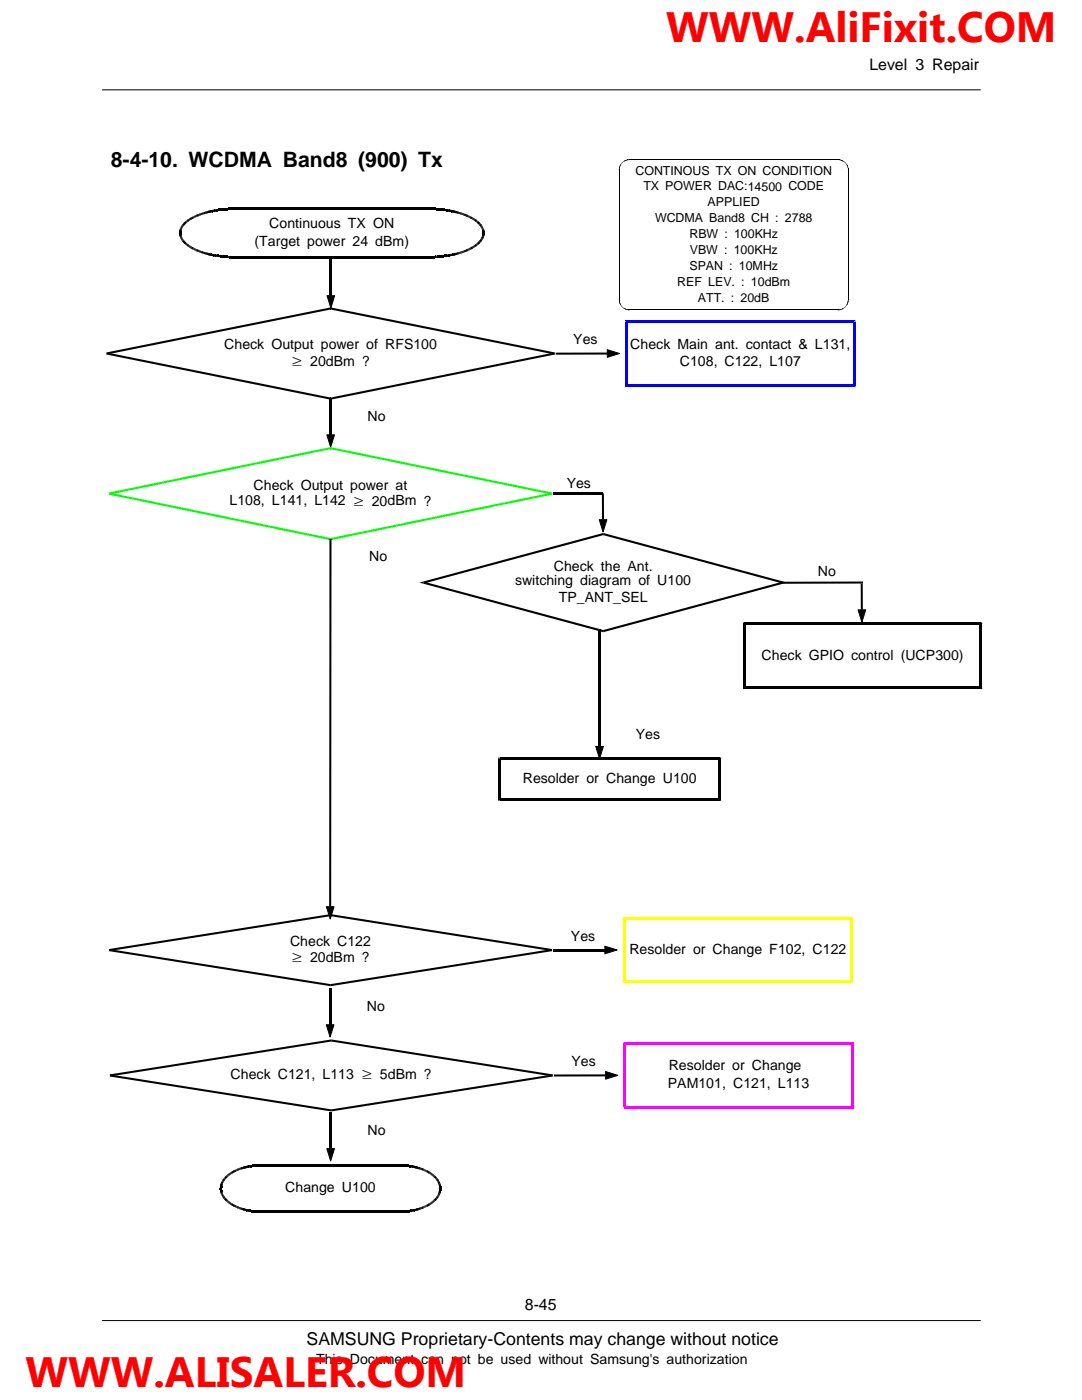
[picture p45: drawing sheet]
<svg xmlns="http://www.w3.org/2000/svg" width="216mm" height="279mm" viewBox="0 0 216 279" stroke-linecap="round" stroke-linejoin="round" font-family="sans-serif">
<defs><g id="words">
<g font-size="8.5" fill="#f00">
<text x="133" y="8.4">WWW.AliFixit.COM</text>
<text x="5.1" y="276.8">WWW.ALISALER.COM</text>
</g>
<text font-size="4.2" x="22.1" y="33.4">8-4-10. WCDMA Band8 (900) Tx</text>
<text font-size="3.5" x="61.2" y="268.4">SAMSUNG Proprietary-Contents may change without notice</text>
<g font-size="3.2">
<text x="173.5" y="14">Level 3 Repair</text>
<text x="104.7" y="261.5">8-45</text>
</g>
<g font-size="2.8">
<text x="53.7" y="45.5">Continuous TX ON</text>
<text x="50.8" y="49.1">(Target power 24 dBm)</text>
<text x="44.7" y="69.6">Check Output power of RFS100</text>
<text x="114.4" y="68.7">Yes</text>
<text x="125.8" y="69.6">Check Main ant. contact &amp; L131,</text>
<text x="58.1" y="73.3">≥ 20dBm ?</text>
<text x="135.7" y="73.1">C108, C122, L107</text>
<text x="73.3" y="84.1">No</text>
<text x="45.8" y="100.9">L108, L141, L142 ≥ 20dBm ?</text>
<text x="50.6" y="97.7">Check Output power at</text>
<text x="113.1" y="97.3">Yes</text>
<text x="73.7" y="111.9">No</text>
<text x="110.5" y="113.9">Check the Ant.</text>
<text x="102.8" y="116.7">switching diagram of U100</text>
<text x="163.2" y="115">No</text>
<text x="111.5" y="120.2">TP_ANT_SEL</text>
<text x="152" y="131.6">Check GPIO control (UCP300)</text>
<text x="126.9" y="147.6">Yes</text>
<text x="104.3" y="156.3">Resolder or Change U100</text>
<text x="57.9" y="188.8">Check C122</text>
<text x="113.9" y="187.7">Yes</text>
<text x="125.6" y="190.4">Resolder or Change F102, C122</text>
<text x="58.1" y="192.2">≥ 20dBm ?</text>
<text x="73.2" y="201.8">No</text>
<text x="46" y="215.4">Check C121, L113 ≥ 5dBm ?</text>
<text x="114" y="212.7">Yes</text>
<text x="133.4" y="213.6">Resolder or Change</text>
<text x="133.3" y="217.1">PAM101, C121, L113</text>
<text x="73.3" y="226.5">No</text>
<text x="56.9" y="238">Change U100</text>
<text x="63.1" y="272.1">This Document can not be used without Samsung's authorization</text>
</g>
<g font-size="2.5">
<text x="126.8" y="34.8">CONTINOUS TX ON CONDITION</text>
<text x="128.4" y="38">TX POWER DAC:14500 CODE</text>
<text x="141.2" y="41.2">APPLIED</text>
<text x="130.7" y="44.4">WCDMA Band8 CH : 2788</text>
<text x="137.6" y="47.5">RBW : 100KHz</text>
<text x="137.6" y="53.9">SPAN : 10MHz</text>
<text x="137.6" y="50.7">VBW : 100KHz</text>
<text x="135.1" y="57.1">REF LEV. : 10dBm</text>
<text x="139.3" y="60.2">ATT. : 20dB</text>
</g>
</g></defs>
<path d="M20.4 263.5h175.2" fill="none" stroke="#000" stroke-width=".2"/>
<path d="M20.8 265.5h174.8v9h-174.8z" fill="#fff"/>
<path d="M20.4 17.9h175.2M123.6 33.8v26.1M125.5 31.9h41.8M169.3 33.8v26.1M125.5 61.9h41.9" fill="none" stroke="#000" stroke-width=".2"/>
<path d="M123.5 33.8h.1zM125.2 31.9l.1 .1zM125.5 31.8v.1zM167.3 31.8v.1zM167.3 31.8l.1 .1zM167.5 31.9l.1 .1zM169.2 33.7l.1 .1zM123.5 59.9h.1zM169.2 59.9h.1zM123.5 60.1l.2 .1zM125.5 61.8v.1zM167.3 61.8v.1z" fill="#000"/>
<g fill="#000">
<path d="M123.5 33.8h.1zM123.5 33.7l.1 .1zM123.5 33.7h.1zM123.5 33.5l.1 .2zM123.5 33.5l.2 .1zM123.6 33.4l.1 .2zM123.6 33.4l.1 .1zM123.6 33.3l.1 .2zM123.6 33.3l.1 .1zM123.6 33.2l.1 .2zM123.6 33.2l.1 .1zM123.7 33.1v.2z"/>
<path d="M123.7 33.1l.1 .1zM123.7 33l.1 .2zM123.7 33l.1 .1zM123.7 32.9l.1 .2zM123.7 32.9l.1 .1zM123.8 32.9v.1zM123.8 32.9h.1zM123.9 32.7v.2zM123.9 32.7l.1 .1zM123.9 32.6l.1 .2zM123.9 32.6l.1 .1zM124 32.6h.1z"/>
<path d="M124.1 32.4v.2zM124.1 32.4l.1 .1zM124.1 32.4h.2zM124.2 32.3l.1 .1zM124.2 32.4l.2-.1zM124.3 32.3h.1zM124.3 32.3h.2zM124.4 32.2l.1 .1zM124.4 32.2h.2zM124.5 32.1l.1 .1zM124.5 32.1l.2 .1zM124.6 32.1l.1 .1z"/>
<path d="M124.6 32.1h.2zM124.7 32l.1 .1zM124.7 32l.2 .1zM124.8 32l.1 .1zM124.8 32h.1zM124.9 31.9v.1zM124.9 31.9l.2 .1zM125 31.9l.1 .1zM125.1 31.9v.1zM125.1 31.9l.1 .1zM125.2 31.9v.1zM125.3 31.9v.1z"/>
<path d="M125.3 31.9h.1zM125.4 31.8v.1zM125.4 31.8l.1 .1zM125.5 31.8v.1zM167.4 31.8l-.1 .1zM167.4 31.8v.1zM167.4 31.8l.1 .2zM167.5 31.9v.1zM167.6 31.9v.1zM167.6 31.9l.1 .1zM167.7 31.9v.1zM167.7 31.9l.1 .1z"/>
<path d="M167.8 31.9v.1zM167.8 31.9l.1 .1zM167.9 31.9v.1zM167.9 31.9l.1 .2zM168 32v.1zM168 32l.1 .1zM168.1 32v.1zM168.1 32v.2zM168.2 32.1l-.1 .1zM168.2 32.1v.1zM168.3 32.1l-.1 .1zM168.3 32.1v.2z"/>
<path d="M168.4 32.2l-.1 .1zM168.4 32.2v.1zM168.5 32.3h-.1zM168.5 32.3v.1zM168.6 32.3l-.1 .1zM168.6 32.3v.2zM168.7 32.4l-.1 .1zM168.6 32.5l.2 .1zM168.8 32.6v.1zM168.8 32.7h.2zM168.9 32.8l.1-.1zM168.9 32.8l.1 .1z"/>
<path d="M168.9 32.9h.1zM168.9 32.9h.2zM169 33l.1-.1zM169 33h.1zM169 33.1l.1-.1zM169 33.1h.2zM169.1 33.2l.1-.1zM169.1 33.2h.1zM169.1 33.3l.1-.1zM169.1 33.3h.1zM169.1 33.4l.1-.1zM169.1 33.4h.1z"/>
<path d="M169.1 33.5l.1-.1zM169.1 33.5h.2zM169.2 33.6l.1-.1zM169.2 33.6l.1 .1zM169.2 33.7h.1zM169.2 33.8h.1zM123.5 59.9h.1zM169.2 59.9h.1zM169.2 59.9l.1 .1zM123.5 60h.1zM123.5 59.9l.1 .1zM123.5 60.2h.2z"/>
<path d="M123.5 60.1h.2zM123.5 60l.2 .1zM123.6 60.3h.1zM123.5 60.2l.2 .1zM123.6 60.4l.1-.1zM123.6 60.5h.1zM123.6 60.4l.1 .1zM123.7 60.6l.1-.1zM123.6 60.5h.2zM123.7 60.7l.1-.1zM123.7 60.6h.1zM123.7 60.8l.1-.1z"/>
<path d="M123.7 60.7h.1zM123.8 60.9l.1-.1zM123.7 60.8h.2zM123.9 61l.1-.1zM123.8 60.9h.2zM123.9 61h.1zM123.9 61.1l.1-.1zM124 61.2l.1-.1zM124 61.1h.1zM124 61.2h.2zM124.1 61.3l.1-.1zM124.3 61.3l-.1 .1z"/>
<path d="M124.2 61.2v.2zM124.2 61.4h.2zM124.5 61.4l-.1 .2zM124.4 61.4v.2zM124.6 61.5l-.1 .1zM124.5 61.4v.2zM124.7 61.6l-.1 .1zM124.6 61.5v.2zM124.8 61.6l-.1 .1zM124.7 61.6v.1zM124.9 61.6l-.1 .1zM124.8 61.6v.1z"/>
<path d="M124.9 61.6v.2zM124.9 61.7v.1zM125.1 61.7l-.1 .1zM124.9 61.7l.1 .1zM125.1 61.7v.1zM125.2 61.7v.1zM125.1 61.7l.1 .1zM125.3 61.8v.1zM125.2 61.7l.1 .2zM125.4 61.8v.1zM125.3 61.8l.1 .1zM125.5 61.8v.1z"/>
<path d="M125.4 61.8l.1 .1zM167.3 61.8l.1 .1zM167.4 61.8v.1zM167.5 61.8v.1zM167.4 61.8l.1 .1zM167.6 61.7v.1zM167.5 61.8h.1zM167.7 61.7v.1zM167.6 61.7l.1 .1zM167.8 61.7v.1zM167.7 61.7l.1 .1zM167.8 61.7l.1 .1z"/>
<path d="M167.9 61.7v.1zM168 61.6v.1zM167.9 61.7h.1zM168.1 61.6v.1zM168 61.6l.1 .1zM168.1 61.6l.1 .1zM168.2 61.5l.1 .1zM168.1 61.6h.2zM168.3 61.4l.1 .2zM168.2 61.5l.2 .1zM168.4 61.4l.1 .1zM168.3 61.5h.2z"/>
<path d="M168.5 61.3l.1 .1zM168.5 61.3v.1zM168.5 61.3h.2zM168.6 61.2l.1 .1zM168.7 61.1l.1 .1zM168.7 61.1v.2zM168.8 61v.2zM168.8 61l.1 .1zM168.9 60.9l.1 .1zM168.9 60.9v.2zM168.9 60.8l.1 .1zM168.9 60.8l.1 .2z"/>
<path d="M169 60.7l.1 .1zM169 60.7v.2zM169 60.6l.1 .1zM169 60.6l.1 .2zM169.1 60.5l.1 .1zM169.1 60.5v.2zM169.1 60.5h.1zM169.1 60.3l.1 .1zM169.1 60.3l.1 .2zM169.1 60.3h.1zM169.2 60.2h.1zM169.2 60.2v.1z"/>
<path d="M169.2 60.1h.1zM169.2 60.1l.1 .1zM169.2 60h.1zM169.2 60l.1 .1z"/>
</g>
<g fill="#00f">
<path d="M170.4 63.9h.3v.3h-.6v.3h.3z" fill-rule="evenodd"/>
<path d="M170.1 76.6v.3h.6v.3h-.3v-.6z" fill-rule="evenodd"/>
<path d="M124.7 76.9h.6v-.3h-.3v.6h-.3z" fill-rule="evenodd"/>
<path d="M124.7 63.9h.3v.6h.3v-.3h-.6z" fill-rule="evenodd"/>
</g>
<g fill="#00f">
<path d="M170.1 64.2h.6v12.7h-.6z"/>
<path d="M125 76.6h45.4v.6h-45.4z"/>
<path d="M124.7 64.2h.6v12.7h-.6z"/>
<path d="M125 63.9h45.4v.6h-45.4z"/>
</g>
<path d="M110.9 70.6h10.3" fill="none" stroke="#000" stroke-width=".42"/>
<g fill="#000">
<path d="M35.8 46.3l.4 .1zM35.8 46.7h.4zM35.8 46.1l.4 .1zM35.8 46.2l.4 .1zM35.8 46.8l.4-.1zM35.8 46.9l.4-.1zM35.8 46.2l.4 .2zM35.8 46.9h.4zM35.8 46l.4 .1zM35.8 47l.4-.1zM35.8 46l.4 .2zM35.8 47h.4z"/>
<path d="M35.9 45.8l.3 .1zM35.8 45.9l.4 .1zM35.8 47.1l.4-.1zM35.8 45.9l.4 .1v.1l-.4-.1zM35.8 47.1l.4-.1v.1l-.4 .1zM35.9 47.2l.4-.1zM35.8 47.2l.4-.1zM35.8 45.8l.4 .2zM35.9 47.3l.4-.1zM35.9 45.7l.3 .3zM35.9 45.6l.4 .1zM35.9 45.7l.4 .1z"/>
<path d="M35.9 47.3h.4zM35.9 47.4l.4-.1zM36 45.5l.3 .3zM36 45.4l.4 .2zM36 45.5l.3 .2zM35.9 47.4h.5zM36 47.6l.4-.1zM36 45.3l.4 .2zM36 47.5l.4-.1zM36 45.5l.4 .1-.1 .1-.4-.1zM36 47.7l.4-.2-.3 .3zM36 45.3l.3 .3z"/>
<path d="M36.1 47.7l.3-.1zM36.1 45.2l.3 .2v.1l-.4-.2zM36.1 45.2l.3 .2zM36.1 47.7l.4-.1zM36.2 45.1l.3 .2zM36.2 47.9l.3-.3v.1l-.3 .2zM36.1 47.8l.4-.2zM36.2 47.9l.4-.2zM36.2 45l.3 .3v.1l-.3-.3zM36.2 45l.4 .3zM36.2 47.9l.4-.1zM36.3 45l.3 .2z"/>
<path d="M36.3 48l.3-.2v.1l-.3 .2zM36.2 48l.4-.2zM36.3 44.9l.3 .2zM36.6 47.9h.1l-.3 .3-.1-.1zM36.3 48.1l.3-.2zM36.3 44.9l.3 .2v.1l-.3-.2zM36.4 48.2l.3-.2zM36.3 44.9l.1-.1 .3 .2-.1 .1zM36.4 44.8l.3 .2zM36.4 48.2l.3-.2h.1l-.3 .3zM36.5 44.7l.3 .2zM36.5 48.3l.3-.3z"/>
<path d="M36.5 44.7l.3 .2-.1 .1-.3-.2zM36.5 48.3l.3-.3 .1 .1-.4 .3zM36.5 44.6l.4 .3zM36.8 48.1l.1 .1-.3 .3v-.1zM36.5 48.4l.4-.3zM36.5 44.6l.4 .3h-.1l-.3-.2zM36.6 44.5l.3 .3zM36.9 48.2l-.3 .3zM36.6 44.6v-.1l.3 .3-.1 .1zM36.9 48.2l.1 .1-.3 .3-.1-.1zM36.7 44.4l.3 .3zM37 48.3l-.3 .3z"/>
<path d="M36.6 44.5l.1-.1 .3 .3-.1 .1zM37 48.3l.1 .1-.3 .2h-.1zM36.8 44.3l.3 .3zM37.1 48.4l-.3 .2zM36.7 44.4l.1-.1 .3 .3-.1 .1zM37.1 48.4l.1 .1-.3 .2-.1-.1zM36.9 44.3l.3 .2zM37.2 48.5l-.3 .2zM36.8 44.3h.1l.3 .2-.1 .1zM37.2 48.5h.1l-.3 .3-.1-.1zM37 44.2l.3 .3zM37.3 48.5l-.3 .3z"/>
<path d="M36.9 44.3l.1-.1 .3 .2-.1 .1zM37.3 48.5l.1 .1-.3 .3-.1-.1zM37.1 44.1l.3 .3zM37.3 48.6l.1 .1-.2 .3-.1-.1zM37.3 48.6l-.2 .3zM37 44.2l.1-.1 .3 .3-.1 .1zM37.4 48.7l-.2 .3zM37.1 44.1l.1-.1 .2 .3-.1 .1zM37.2 44l.2 .3zM37.4 48.7h.1l-.2 .4-.1-.1zM37.3 43.9l.2 .3zM37.5 48.7l.1 .1-.2 .3h-.1z"/>
<path d="M37.5 48.7l-.2 .4zM37.2 44l.1-.1 .2 .3-.1 .1zM37.4 43.9l.2 .3zM37.6 48.8l-.2 .3zM37.3 43.9h.1l.2 .3h-.1zM37.6 48.8l.1 .1-.2 .3-.1-.1zM37.5 43.8l.2 .3zM37.7 48.9l-.2 .3zM37.4 43.9l.1-.1 .2 .3-.1 .1zM37.7 48.9h.1l-.2 .4-.1-.1zM37.6 43.7l.2 .4zM37.8 48.9l-.2 .4z"/>
<path d="M37.5 43.8l.1-.1 .2 .4h-.1zM37.8 48.9l.1 .1-.2 .3h-.1zM37.7 43.7l.2 .3zM37.9 49l-.2 .3zM37.6 43.7h.1l.2 .3h-.1zM37.9 49h.1l-.2 .4-.1-.1zM37.7 43.6h.1l.2 .4h-.2zM37.8 43.6l.2 .3zM38 49l-.2 .4zM38 49.1h.1l-.3 .3zM37.8 43.6l.3 .3zM38.1 49.1l-.2 .4z"/>
<path d="M37.8 43.6l.3 .3h-.1zM38.1 49.1l.1 .1-.2 .3h-.1zM38.1 49.2h.1l-.1 .4-.1-.1zM38 43.5l.2 .3zM38.1 49.2l-.1 .3zM37.9 43.5h.1l.2 .3-.1 .1zM38.2 49.2l-.1 .4zM38.1 43.4l.2 .4zM38 43.5l.1-.1 .2 .4h-.1zM38.3 49.2l.1 .1-.3 .3zM38.1 43.4l.3 .3zM38.2 43.4l.2 .3z"/>
<path d="M38.4 49.3l-.2 .3zM38.4 49.3h.1l-.2 .4-.1-.1zM38.3 43.3l.2 .4zM38.5 49.3l-.2 .4zM38.2 43.4l.1-.1 .2 .4h-.1zM38.5 49.3l.1 .1-.2 .4-.1-.1zM38.4 43.2l.2 .4zM38.5 49.4h.2l-.2 .4h-.1zM38.5 49.4l-.1 .4zM38.3 43.3l.1-.1 .2 .4-.1 .1zM38.7 49.4l-.2 .4zM38.4 43.2h.1l.2 .4h-.2z"/>
<path d="M38.5 43.2l.2 .4zM38.7 49.4l.1 .1-.2 .4-.1-.1zM38.6 43.1l.2 .4zM38.8 49.5l.1 .1-.2 .3h-.1zM38.8 49.5l-.2 .4zM38.5 43.2l.1-.1 .2 .4-.1 .1zM38.9 49.6l-.2 .3zM38.6 43.1h.1l.2 .4h-.1zM38.7 43.1l.2 .4zM38.9 49.6h.1l-.2 .4-.1-.1zM38.8 43l.2 .4zM39 49.6l.1 .1-.1 .3h-.2z"/>
<path d="M39 49.6l-.2 .4zM38.7 43.1l.1-.1 .2 .4-.1 .1zM39 43l.1 .3zM39.1 49.7h.1l-.1 .4-.1-.1zM39.1 49.7l-.1 .3zM38.8 43h.2l.1 .3-.1 .1zM39.2 49.7l-.1 .4zM39 43l.1-.1 .1 .4h-.1zM39.1 42.9l.1 .4zM39.2 49.7v.4zM39.2 42.9l.1 .4zM39.3 49.7v.5z"/>
<path d="M39.3 49.7l-.1 .4zM39.1 42.9l.2 .3zM39.4 49.8l-.1 .4zM39.2 42.9l.2 .3zM39.3 42.8l.2 .4zM39.5 49.8l-.2 .4zM39.2 42.9l.3 .3zM39.5 49.8l-.1 .4zM39.4 42.8l.1 .4zM39.5 49.8v.5zM39.5 49.8v.4zM39.3 42.8l.3 .3z"/>
<path d="M39.6 49.9l-.1 .4zM39.5 42.8l.1 .3zM39.6 49.9h.2l-.2 .4-.1-.1zM39.8 49.9l-.2 .4zM39.5 42.8l.1-.1 .2 .4h-.2zM39.6 42.7l.2 .4zM39.8 49.9l-.1 .4zM39.7 42.7l.1 .4zM39.8 50v.4zM39.8 50l-.1 .4zM39.6 42.7l.3 .3zM39.9 50l-.1 .4z"/>
<path d="M39.7 42.7l.2 .3zM39.8 42.7l.1 .3zM39.9 50v.4zM39.9 42.6l.1 .4zM40 50h.1l-.1 .4h-.1zM40 50l-.1 .4zM39.8 42.7l.2 .3zM40.1 50l-.1 .4zM39.9 42.6h.1l.1 .4h-.1zM40 42.6l.1 .4zM40.1 50.1l-.1 .4zM40 42.5l.2 .4z"/>
<path d="M40.2 50.1h.1l-.1 .4h-.2zM40.2 50.1l-.2 .4zM40 42.6l.2 .3zM40.1 42.5h.1l.1 .4h-.1zM40.3 50.1v.4zM40.3 50.1l-.1 .4zM40.2 42.5l.1 .4zM40.2 42.5l.2 .4zM40.4 50.1l-.1 .4zM40.4 50.1v.5zM40.2 42.5l.2 .3zM40.4 50.2v.4z"/>
<path d="M40.3 42.5l.1 .3zM40.5 50.2h.1l-.2 .4-.1-.1zM40.4 42.4l.2 .4zM40.6 50.2v.4zM40.6 50.2l-.1 .4zM40.3 42.5l.1-.1 .2 .4h-.1zM40.5 42.4l.1 .4zM40.7 50.2l.1 .1-.2 .4-.1-.1zM40.6 42.4l.1 .3zM40.7 50.3h.2l-.1 .4h-.1zM40.7 50.3v.4zM40.5 42.4h.1l.2 .3-.1 .1z"/>
<path d="M40.8 42.3l.1 .4zM40.9 50.3l-.1 .4zM40.7 42.3h.1l.1 .4h-.2zM40.9 50.3v.4zM41 50.3l.1 .1-.2 .3h-.1zM40.9 42.3l.1 .4zM41 50.4h.1v.4h-.1zM41 50.4v.4zM40.8 42.3h.1l.2 .3-.1 .1zM41.1 42.2v.4zM41.1 50.4v.4zM41 42.2h.1v.4l-.1 .1z"/>
<path d="M41.2 50.4l-.1 .4zM41.1 42.2l.1 .4zM41.3 50.4l.1 .1-.2 .3h-.1zM41.2 42.2l.1 .4zM41.3 50.4l.1 .1v.4l-.1-.1zM41.3 50.4v.4zM41.1 42.2h.1l.2 .3-.1 .1zM41.4 42.1v.4zM41.4 50.5v.4zM41.3 42.2l.1-.1v.4l-.1 .1zM41.4 42.1l.1 .4zM41.5 50.5l-.1 .4z"/>
<path d="M41.5 50.5v.4zM41.5 42.1l.1 .4zM41.6 50.5l-.1 .4zM41.4 42.1l.2 .4zM41.6 50.5v.4zM41.6 42.1l.1 .4zM41.7 50.5l-.1 .4zM41.5 42.1l.2 .4zM41.7 50.5v.4zM41.7 42.1l.1 .4zM41.8 50.5l-.1 .4zM41.6 42.1l.2 .4z"/>
<path d="M41.8 50.5v.5zM41.8 42l.1 .4zM41.9 50.6l-.1 .4zM41.7 42.1l.2 .3zM41.9 50.6h.1l-.1 .4h-.1zM41.9 42l.1 .4zM42 50.6l-.1 .4zM41.8 42h.1l.1 .4h-.1zM42 50.6v.4zM42 42l.1 .4zM42.1 50.6l-.1 .4zM41.9 42l.2 .4z"/>
<path d="M42.1 50.6v.4zM42.1 42v.4zM42.1 50.6v.5zM42.1 42l.1 .4zM42.2 50.7l-.1 .4zM42.2 41.9l.1 .4zM42.3 50.7l-.1 .4zM42.1 42l.2 .3zM42.3 50.7v.4zM42.3 41.9l.1 .4zM42.4 50.7l-.1 .4zM42.4 50.7h.1l-.1 .4h-.1z"/>
<path d="M42.4 41.9l.1 .4zM42.5 50.7l-.1 .4zM42.3 41.9h.1l.1 .4h-.1zM42.5 50.7v.4zM42.5 41.9l.1 .4zM42.6 50.7l-.1 .4zM42.4 41.9l.2 .4zM42.6 50.7v.4zM42.6 41.9l.1 .4zM42.5 41.9l.2 .4zM42.7 41.8l.1 .4zM42.7 50.7v.4z"/>
<path d="M42.6 41.9l.2 .3zM42.8 50.7l.1 .1-.1 .4-.1-.1zM42.8 41.8l.1 .4zM42.9 50.8l-.1 .4zM42.9 50.8v.4zM42.9 41.8v.4zM42.9 41.8l.1 .4zM43 50.8l-.1 .4zM43 41.8l.1 .4zM43.1 50.8l-.1 .4zM42.9 41.8l.2 .4zM43.1 50.8h.1l-.1 .4h-.1z"/>
<path d="M43.1 41.8l.1 .4zM43.2 50.8l-.1 .4zM43.2 50.8v.4zM43.2 41.8l.1 .4zM43.3 50.8l-.1 .4zM43.1 41.8l.2 .4zM43.3 41.7l.1 .4zM43.3 50.8v.4zM43.2 41.8l.2 .3zM43.4 50.8l.1 .1-.1 .4-.1-.1zM43.4 41.7l.1 .4zM43.5 50.9l-.1 .4z"/>
<path d="M43.5 50.9v.4zM43.5 41.7l.1 .4zM43.4 41.7l.2 .4zM43.6 50.9v.4zM43.6 41.7l.1 .4zM43.5 41.7l.2 .4zM43.7 50.9v.4zM43.7 41.7l.1 .4zM43.8 50.9v.4zM43.8 41.7l.1 .4zM43.9 50.9l-.1 .4zM43.7 41.7l.2 .4z"/>
<path d="M43.9 50.9h.1l-.1 .4h-.1zM43.9 41.7l.1 .4zM43.9 50.9v.4zM44 41.7v.4zM44.1 50.9l-.1 .4zM44 41.7l.1 .4zM44.1 50.9v.5zM44.1 41.6l.1 .4zM44.2 50.9l-.1 .5zM44 41.7l.2 .3zM44.3 50.9l-.1 .5zM44.2 41.6l.1 .4z"/>
<path d="M44.3 50.9v.5zM44.3 41.6l.1 .4zM44.3 51v.4zM44.2 41.6l.2 .4zM44.4 51v.4zM44.4 41.6l.1 .4zM44.5 51v.4zM44.5 41.6l.1 .4zM44.4 41.6l.2 .4zM44.6 51v.4zM44.6 41.6v.4zM44.6 51h.1v.4h-.1z"/>
<path d="M44.7 41.6v.4zM44.7 51v.4zM44.6 41.6h.1v.4h-.1zM44.8 51l-.1 .4zM44.8 51v.4zM44.8 41.6l.1 .4zM44.9 51l-.1 .4zM44.9 41.6l.1 .4zM44.8 41.6l.2 .4zM45 51v.4zM45 41.6l.1 .4zM45.1 51v.5z"/>
<path d="M45.1 41.5l.1 .4zM45.1 51.1v.4zM45 41.6l.2 .3zM45.3 51.1v.4zM45.3 41.5l.1 .4zM45.4 51.1l-.1 .4zM45.4 41.5l.1 .4zM45.3 41.5l.2 .4zM45.6 51.1l-.1 .4zM45.6 51.1h.1l-.1 .4h-.1zM45.6 41.5l.1 .4zM45.7 51.1l-.1 .4z"/>
<path d="M45.7 41.5l.1 .4zM45.6 41.5l.2 .4zM45.8 51.1v.4zM45.9 51.1v.4zM46 41.5v.4zM46 41.5l.1 .4zM46.2 51.1l-.1 .4zM46.2 51.1v.4zM46.4 41.5l.1 .4zM46.5 41.4l.1 .4zM46.5 51.1v.4zM46.4 41.5l.2 .3z"/>
<path d="M46.6 51.1v.5zM46.6 51.2v.4zM85.8 51.2l.2 .3zM85.8 51.2l.1 .4zM85.9 51.1l.1 .4zM85.9 41.4v.4zM86 41.4v.5zM86 41.5v.4zM86.1 51.1l.2 .4zM86.1 51.1l.1 .4zM86.2 51.1l.1 .4zM86.4 41.5l-.1 .4z"/>
<path d="M86.4 41.5v.4zM86.5 41.5l-.1 .4zM86.5 51.1l.2 .4zM86.5 51.1l.1 .4zM86.6 51.1l.1 .4zM86.7 41.5v.4zM86.8 51.1l.1 .4zM86.8 41.5v.4zM86.8 51.1v.4zM87 41.5l-.1 .4zM87 51.1l.2 .4zM87 41.5v.4z"/>
<path d="M87 51.1l.1 .4zM87.1 41.5l-.1 .4zM87.1 51.1l.1 .4zM87.3 41.5v.4zM87.3 51.1l.1 .3zM87.3 51.1l.1 .4zM87.4 51v.4zM87.4 41.5v.5zM87.4 41.6v.4zM87.5 41.6l-.1 .4zM87.5 51l.2 .4zM87.5 41.6v.4z"/>
<path d="M87.5 51l.1 .4zM87.6 41.6l-.1 .4zM87.6 51l.1 .4zM87.8 41.6l-.1 .4zM87.7 51l.2 .4zM87.7 51l.1 .4zM87.8 51l.1 .4zM87.8 41.6v.4zM87.9 41.6v.4zM87.9 51l.2 .4zM87.9 51l.1 .4zM88 51l.1 .4z"/>
<path d="M88 41.6v.4zM88.1 41.6v.4zM88.1 51l.1 .4zM88.1 51v.4zM88.1 50.9l.1 .5zM88.2 41.6l-.1 .4zM88.3 41.6l-.1 .4zM88.2 50.9l.2 .4zM88.2 50.9l.1 .5zM88.3 50.9l.1 .4zM88.3 41.6v.5zM88.3 41.7v.4z"/>
<path d="M88.4 41.7v.4zM88.5 50.9h.1l.1 .4h-.1zM88.5 41.7v.4zM88.5 50.9l.1 .4zM88.6 50.9l.1 .4zM88.6 41.7v.4zM88.6 50.9l.2 .4zM88.7 50.9l.1 .4zM88.7 41.7v.4zM88.8 41.7v.4zM88.8 50.9l.1 .4zM88.9 50.9v.4z"/>
<path d="M88.9 41.7v.4zM89 50.9l.1 .3zM88.9 41.7h.1v.4h-.1zM89 50.9v.4zM89 41.7v.4zM89 50.8l.1 .4zM89.1 41.7l-.1 .4zM89.2 41.8l-.1 .4zM89.1 50.8h.1l.1 .4h-.1zM89.1 41.7v.5zM89.1 50.8l.1 .4zM89.2 50.8l.1 .4z"/>
<path d="M89.2 50.8l.2 .4zM89.2 41.8h.1l-.1 .4h-.1zM89.3 41.8l-.1 .4zM89.3 50.8l.1 .4zM89.4 41.8l-.1 .4zM89.5 41.8l-.1 .4zM89.4 50.8h.1l.1 .4h-.1zM89.4 41.8v.4zM89.4 50.8l.1 .4zM89.5 50.8l.1 .4zM89.6 41.8l-.1 .4zM89.5 50.8l.2 .4z"/>
<path d="M89.5 41.8h.1l-.1 .4h-.1zM89.6 50.8l.1 .4zM89.6 50.8l.2 .3zM89.6 41.8v.4zM89.7 50.7l.1 .4zM89.7 41.8v.4zM89.9 41.9l-.1 .4zM89.8 50.7h.1l.1 .4h-.1zM89.8 41.8v.5zM89.8 50.7l.1 .4zM89.9 50.7l.1 .4zM90 41.9l-.1 .4z"/>
<path d="M89.9 41.9h.1l-.1 .4h-.1zM90 50.7v.4zM90 41.9v.4zM90 50.7l.1 .4zM90 50.7l.2 .4zM90.1 41.9l-.1 .4zM90.1 50.7l.1 .4zM90.2 41.9l-.1 .4zM90.3 42l-.1 .4zM90.2 50.7l.2 .3zM90.2 41.9v.5zM90.2 50.7l.1 .4z"/>
<path d="M90.3 50.6l.1 .4zM90.4 42l-.1 .4zM90.3 50.6h.1l.1 .4h-.1zM90.3 42v.4zM90.4 50.6l.1 .4zM90.5 42l-.1 .4zM90.4 50.6l.2 .4zM90.4 42h.1l-.1 .4h-.1zM90.5 50.6l.1 .4zM90.6 42l-.1 .4zM90.5 50.6l.2 .4zM90.5 42v.4z"/>
<path d="M90.6 50.6l.1 .4zM90.7 42l-.1 .4zM90.6 50.6l.1 .3zM90.6 42v.4zM90.7 50.5v.4zM90.7 42.1v.4zM90.7 50.5l.1 .4zM90.7 42v.5zM90.8 42.1l-.1 .4zM90.7 50.5l.2 .4zM90.8 50.5l.1 .4zM90.9 42.1l-.1 .4z"/>
<path d="M90.8 50.5l.2 .4zM90.8 42.1v.4zM90.9 50.5l.1 .4zM91 42.1l-.1 .4zM90.9 50.5l.2 .4zM90.9 42.1v.4zM91 50.5l.1 .4zM91.1 42.1l-.1 .4zM91 50.5l.1-.1 .1 .4-.1 .1zM91 42.1v.4zM91.2 42.2l-.1 .4zM91.1 50.5l.1-.1 .1 .4h-.1z"/>
<path d="M91.1 50.4l.1 .4zM91.1 42.1l.1 .1-.1 .4-.1-.1zM91.2 50.4l.1 .4zM91.2 42.2h.1l-.1 .4-.1-.1zM91.3 42.2l-.1 .4zM91.2 50.4h.1l.1 .4h-.1zM91.3 50.4l.1 .4zM91.4 42.2l-.1 .4zM91.3 50.4h.1l.1 .4h-.1zM91.3 42.2h.1l-.1 .4h-.1zM91.5 42.2l-.1 .5zM91.4 50.4l.1-.1 .2 .4h-.2z"/>
<path d="M91.4 50.4l.1 .4zM91.4 42.2h.1l-.1 .5-.1-.1zM91.5 50.3l.1 .4zM91.5 42.3h.2l-.2 .4-.1-.1zM91.6 42.3l-.1 .4zM91.5 50.3h.1l.1 .4h-.1zM91.7 42.3l-.1 .4zM91.6 50.3h.1l.2 .3-.1 .1zM91.6 50.3l.1 .4zM91.6 42.3h.1l-.1 .4h-.1zM91.7 50.2l.1 .5zM91.8 42.3l.1 .1-.2 .3h-.1z"/>
<path d="M91.8 42.4l-.1 .4zM91.7 50.2h.1l.1 .4-.1 .1zM91.9 42.4l-.1 .4zM91.8 50.2l.3 .4zM91.8 50.2l.1 .4zM91.8 42.4h.1l-.1 .4h-.1zM91.9 50.2l.1 .4zM92 42.4l-.1 .4zM91.9 50.2h.1l.1 .4h-.1zM92.1 42.4l-.1 .4zM92 50.2l.1-.1 .2 .4h-.1zM92 50.2l.1 .4z"/>
<path d="M92 42.4h.1l-.1 .4h-.1zM92.1 50.1l.1 .4zM92.2 42.5h.1l-.2 .4-.1-.1zM92.2 42.5l-.1 .4zM92.1 50.1l.2 .4zM92.3 42.5l-.1 .4zM92.2 50.1h.1l.2 .3-.1 .1zM92.2 50.1l.1 .4zM92.2 42.5v.4zM92.3 50.1l.1 .4zM92.4 42.5l.1 .1-.2 .3h-.1zM92.4 42.5l-.1 .4z"/>
<path d="M92.3 50.1l.2 .3zM92.5 42.6l-.1 .4zM92.4 50.1l.1-.1 .1 .4h-.1zM92.4 50.1l.1 .3zM92.4 42.5v.5zM92.6 42.6l-.1 .4zM92.5 50l.2 .3zM92.5 50l.1 .4zM92.5 42.6h.1l-.1 .4-.1-.1zM92.6 50l.1 .4zM92.6 42.6v.4zM92.7 42.7l-.1 .4z"/>
<path d="M92.6 50l.1-.1 .1 .4-.1 .1zM92.8 42.7l-.1 .4zM92.7 50l.2 .3zM92.7 50l.1 .3zM92.7 42.7h.1l-.1 .4h-.1zM92.8 49.9l.1 .4zM92.9 42.7l-.1 .4zM92.8 49.9l.2 .3zM92.8 42.7v.4zM93 42.8l-.2 .3zM92.9 49.9l.1-.1 .1 .4h-.1zM93 49.8l.1 .4z"/>
<path d="M93 42.8h.1l-.1 .4-.1-.1zM93.1 42.8l-.1 .4zM93 49.8l.2 .4zM93.2 42.8l-.1 .4zM93 49.8l.3 .3zM93.1 42.8v.4zM93.1 49.8l.2 .3zM93.3 42.9l-.2 .3zM93.1 49.8l.3 .3zM93.2 49.7l.2 .4zM93.3 42.9l-.1 .4zM93.2 49.7h.1l.2 .3-.2 .1z"/>
<path d="M93.5 43l-.2 .3zM93.3 49.7l.1-.1 .2 .4h-.1zM93.3 49.7l.2 .3zM93.3 42.9l.2 .1-.2 .3h-.1zM93.4 49.6l.2 .4zM93.5 43h.1l-.2 .4-.1-.1zM93.6 43l-.2 .4zM93.4 49.6h.2l.1 .3-.1 .1zM93.6 49.6l.1 .3zM93.6 43l.1 .1-.1 .4-.2-.1zM93.7 43.1l-.1 .4zM93.6 49.6l.1-.1 .1 .4h-.1z"/>
<path d="M93.8 43.1l-.2 .4zM93.6 49.5l.1-.1 .3 .4-.1 .1zM93.6 49.5l.3 .4zM93.7 43.1h.1l-.1 .4h-.1zM93.7 49.4l.3 .4zM93.9 43.1l.1 .1-.3 .4-.1-.1zM93.9 43.2l-.2 .4zM93.8 49.4h.1l.1 .4h-.1zM94 43.2l-.1 .4zM93.9 49.4l.1-.1 .2 .4-.1 .1zM93.9 49.4l.2 .4zM93.9 43.2h.1l-.1 .4h-.1z"/>
<path d="M94 49.3l.2 .4zM94.2 43.3l-.2 .4zM94 49.3h.1l.2 .3-.1 .1zM94.1 43.2l.1 .1-.2 .4-.1-.1zM94.1 49.3l.2 .3zM94.1 49.3l.1-.1 .2 .4h-.1zM94.2 43.3l.1 .1-.2 .3h-.1zM94.3 43.4l-.2 .3zM94.2 49.2l.2 .4zM94.4 43.4l-.2 .4zM94.2 49.2h.1l.2 .3-.1 .1zM94.3 43.4h.1l-.2 .4-.1-.1z"/>
<path d="M94.5 43.5l-.2 .3zM94.3 49.2l.1-.1 .2 .3-.1 .1zM94.4 43.4l.1 .1-.2 .3h-.1zM94.3 49.2l.2 .3zM94.4 49.1l.2 .4zM94.6 43.5l-.2 .4zM94.4 49.1l.1-.1 .2 .4-.1 .1zM94.5 43.5l.1 .1-.2 .3-.1-.1zM94.5 49l.2 .4zM94.5 49.1l.1-.1 .2 .3-.1 .1zM94.6 43.5l.1 .1-.2 .4-.1-.1zM94.7 43.6l-.2 .4z"/>
<path d="M94.6 49l.2 .3zM94.7 43.6l-.1 .4zM94.6 49l.1-.1 .2 .4h-.1zM94.7 48.9l.2 .4zM94.9 43.7l-.2 .4zM94.7 48.9l.3 .3-.1 .1zM94.8 43.6l.1 .1-.2 .4-.1-.1zM94.7 48.9l.3 .3zM95 43.8l-.3 .3zM94.7 48.9l.1-.1 .3 .3-.1 .1zM94.9 43.7l.1 .1-.3 .3v-.1zM94.8 48.8l.3 .3z"/>
<path d="M95.1 43.9l-.3 .3zM94.8 48.8l.1-.1 .2 .4zM95 43.8l.1 .1-.3 .3-.1-.1zM95.1 43.9l-.2 .3zM94.9 48.7h.1l.2 .3-.1 .1zM94.9 48.7l.2 .4zM95.1 43.9l-.2 .3h-.1zM95 48.7l.2 .3zM95.1 43.9l.1 .1-.2 .3-.1-.1zM95.2 44l-.2 .3zM95 48.7l.1-.1 .2 .3-.1 .1zM95.3 44.1l-.2 .3z"/>
<path d="M95.1 48.6l.1-.1 .2 .3-.1 .1zM95.1 48.6l.2 .3zM95.2 44l.1 .1-.2 .3-.1-.1zM95.2 48.5l.2 .3zM95.4 44.2l-.2 .3zM95.2 48.5h.1l.2 .2v.1zM95.3 44.1l.1 .1-.2 .3-.1-.1zM95.3 48.5l.2 .2zM95.3 44.5l.2-.2zM95.3 48.5l.1-.1 .2 .2-.1 .1zM95.2 44.4l.3-.2v.1l-.2 .2zM95.4 48.4l.2 .2z"/>
<path d="M95.4 44.6l.2-.3zM95.4 48.4v-.1l.3 .3h-.1zM95.3 44.5l.2-.2h.1l-.2 .3zM95.4 48.3l.3 .3zM95.4 44.7l.3-.3zM95.4 48.3l.1-.1 .3 .3-.1 .1zM95.4 44.6l.2-.3 .1 .1-.3 .3zM95.5 44.8l.3-.3zM95.6 48.1l.3 .3-.1 .1-.3-.3zM95.5 48.2l.3 .3zM95.4 44.7l.3-.3 .1 .1-.3 .3zM95.6 48.1l.3 .3z"/>
<path d="M95.5 44.8l.3-.3 .1 .1-.3 .3zM95.6 44.9l.3-.3zM95.6 48.1l.1-.1 .2 .3v.1zM95.7 44.9l.3-.2zM95.7 48l.3 .2v.1l-.3-.3zM95.7 48l.3 .3zM95.6 44.9l.3-.3v.1l-.2 .3zM95.7 48l.3 .2zM95.7 45l.3-.2zM95.8 47.9l.3 .2-.1 .1-.3-.2zM95.7 44.9l.3-.2v.1l-.3 .2zM95.8 47.9l.3 .2z"/>
<path d="M95.8 45.1l.3-.2zM95.8 47.8l.4 .2-.1 .1-.3-.2zM95.7 45l.3-.2 .1 .1-.3 .2zM95.8 45.2l.4-.2zM95.9 47.7l.3 .3zM95.8 47.8l.4 .2zM95.8 45.1l.3-.2 .1 .1-.4 .2zM95.9 47.7l.3 .2zM95.8 45.2l.4-.1zM95.9 45.3l.3-.3zM95.9 47.6l.4 .3h-.1l-.3-.2zM95.9 45.3l.4-.2z"/>
<path d="M96 47.6l.3 .2zM95.9 47.6l.4 .3zM95.9 45.3l.3-.3 .1 .1-.4 .3zM95.9 45.3h.4zM96 45.4l.3-.2zM96.1 47.5l.3 .2-.1 .1-.3-.3zM96 45.5l.4-.2zM96.1 47.4l.3 .2zM96 47.5l.4 .2zM96 45.4l.3-.2 .1 .1-.3 .2zM96.1 45.6l.3-.2zM96.1 47.3l.3 .3z"/>
<path d="M96 45.5l.4-.1zM96.1 47.3l.4 .2zM96.1 45.7l.4-.2zM96.2 47.2l.3 .3zM96.1 45.6l.3-.2 .1 .1-.4 .2zM96.1 45.7h.4zM96.2 47.2l.3 .1zM96.2 47.1l.4 .2zM96.1 45.7h.5zM96.1 45.7l.4-.1zM96.2 45.8l.4-.1zM96.2 47.1l.3 .2z"/>
<path d="M96.2 45.9l.4-.1zM96.2 47l.4 .1v.1l-.4-.1zM96.2 47.1l.4 .1zM96.2 47l.4 .1zM96.2 46l.4-.1zM96.2 46.9l.4 .2zM96.2 45.9h.4zM96.2 46.9l.4 .1zM96.2 46.1l.4-.1zM96.3 46.8l.3 .2zM96.2 46l.4-.1v.1l-.4 .1zM96.3 46.8l.4 .1z"/>
<path d="M96.3 46.7l.4 .1zM96.3 46.2h.4zM96.3 46.1h.4zM96.2 46.1h.5zM96.3 46.7h.4zM96.3 46.3h.4zM21.3 70.3v.5zM21.4 70.4l44.6 9-.1 .4-44.6-9zM65.9 79.4l44.7-9 .1 .4-44.7 9zM21.3 70.3l44.6-8.9 .1 .4-44.6 8.9zM110.6 70.4l.1 .4zM66 61.4l44.7 8.9-.1 .4-44.7-8.9z"/>
<path d="M121.2 69.8l2.4 .7-2.4 .8z"/>
</g>
<path d="M121.2 69.8l2.4 .7-2.4 .8z" fill="none" stroke="#000" stroke-width=".2"/>
<g fill="#000">
<path d="M35.8 46.4h.4zM35.8 46.5h.4zM35.8 46.6h.4zM35.8 46.3h.4v.4h-.4zM35.8 46.1l.4 .1zM35.8 46.8l.4 .1zM42.2 50.7l.1 .4zM42.3 41.9l.1 .4zM42.6 50.7l.1 .4zM42.7 41.8h.1v.4h-.1zM43 50.8l.1 .4zM43.1 41.8h.1v.4h-.1z"/>
<path d="M43.3 50.8v.4zM43.3 41.7h.2v.4h-.2zM43.5 50.9v.4zM43.6 41.7h.1v.4h-.1zM43.6 50.9h.1v.4h-.1zM43.8 41.7h.1v.4h-.1zM43.9 50.9h.2v.4h-.2zM44 41.7l.1 .4zM44 50.9v.4zM44.2 41.6l.1 .4zM44.2 50.9l.1 .5zM44.3 41.6l.1 .4z"/>
<path d="M44.3 51l.1 .4zM44.5 41.6l.1 .4zM44.5 51l.1 .4zM44.7 41.6h.2v.4h-.2zM44.7 51l.1 .4zM44.8 41.6v.4zM44.9 51h.1v.4h-.1zM45 51v.4zM45 41.6v.4zM45.1 41.5h.3v.4h-.3zM45.1 51.1h.2v.4h-.2zM45.2 41.5v.4z"/>
<path d="M45.2 51.1v.4zM45.3 41.5v.4zM45.4 51.1h.2v.4h-.2zM45.5 51.1v.4zM45.5 41.5h.2v.4h-.2zM45.6 41.5v.4zM45.7 51.1h.1v.4h-.1zM45.7 51.1v.4zM45.7 41.5h.3v.4h-.3zM45.8 41.5v.4zM45.9 41.5v.4zM45.9 51.1h.3v.4h-.3z"/>
<path d="M46 51.1v.4zM46.1 51.1v.4zM46.1 41.5h.3v.4h-.3zM46.2 41.5v.4zM46.2 51.1h.3v.4h-.3zM46.3 41.5v.4zM46.3 51.1v.4zM46.4 51.1v.4zM46.5 41.4h.3v.4h-.3zM46.6 41.4v.4zM46.7 41.4v.4zM46.7 51.2v.4z"/>
<path d="M46.8 41.4v.4zM46.8 51.2v.4zM85.7 51.2v.4zM85.7 41.4v.4zM85.8 51.2v.4zM85.8 41.4v.4zM85.9 41.4v.4zM85.9 51.1h.3v.4h-.3zM86 51.1v.4zM86 41.5h.4v.4h-.4zM86.1 51.1v.4zM86.1 41.5v.4z"/>
<path d="M86.2 41.5v.4zM86.3 41.5v.4zM86.3 51.1h.3v.4h-.3zM86.4 51.1v.4zM86.5 51.1v.4zM86.5 41.5h.2v.4h-.2zM86.6 41.5v.4zM86.6 51.1h.2v.4h-.2zM86.7 51.1v.4zM86.8 41.5h.2v.4h-.2zM86.9 41.5v.4zM86.9 51.1h.2v.4h-.2z"/>
<path d="M87 51.1v.4zM87.1 41.5h.2v.4h-.2zM87.1 41.5v.4zM87.1 51.1h.2v.4h-.2zM87.2 51.1v.4zM87.2 41.5v.4zM87.4 51h.2v.4h-.2zM87.4 41.6l.1 .4zM87.5 51v.4zM87.6 41.6h.2v.4h-.2zM87.7 41.6v.4zM87.7 51h.1v.4h-.1z"/>
<path d="M87.8 51l.1 .4zM87.8 41.6l.1 .4zM88 51l.1 .4zM88 41.6l.1 .4zM88.2 50.9l.1 .5zM88.2 41.6l.1 .4zM88.3 50.9h.2v.4h-.2zM88.3 41.7l.1 .4zM88.4 50.9v.4zM88.5 41.7h.1v.4h-.1zM88.7 50.9h.1v.4h-.1zM88.7 41.7h.1v.4h-.1z"/>
<path d="M88.9 50.9h.1v.4h-.1zM89 41.7l.1 .4zM89.1 50.8l.1 .4zM89.3 41.8l.1 .4zM89.4 50.8l.1 .4zM89.6 41.8l.1 .4zM89.7 50.7l.1 .4zM90.1 41.9l.1 .4zM90.2 50.7l.1 .4zM96.3 46.8l.4 .1zM96.3 46.1l.4 .1zM96.3 46.6h.4z"/>
<path d="M96.3 46.5h.4zM96.3 46.4h.4zM96.3 46.3h.4v.4h-.4zM65.9 61.4l.1 .4zM65.9 79.4l.1 .4z"/>
</g>
<path d="M46.6 51.4h39.3M46.8 41.6h39.1" fill="none" stroke="#000" stroke-width=".4"/>
<g fill="#0f0">
<path d="M65.9 89.2l.1 .4z"/>
<path d="M65.9 107.4l.1 .4z"/>
</g>
<g fill="#0f0">
<path d="M21.8 98.3v.4z"/>
<path d="M110.1 98.3l.1 .4z"/>
<path d="M21.8 98.3l44.1-9.1 .1 .4-44.1 9.1z"/>
<path d="M21.9 98.3l44.1 9.1-.1 .4-44.1-9.1z"/>
<path d="M65.9 107.4l44.2-9.1 .1 .4-44.2 9.1z"/>
<path d="M66 89.2l44.2 9.1-.1 .4-44.2-9.1z"/>
</g>
<g fill="#000">
<path d="M65.3 59h1.5l-.8 2.5zM65.2 86.8h1.5l-.7 2.4zM65.7 107.5h.4v73.5h-.4zM21.8 189.4v.4zM21.8 189.4l44.2 7-.1 .4-44.1-7zM65.1 181h1.6l-.8 2.4zM65.9 182.4l.1 .4zM65.9 196.4l44.2-7 .1 .4-44.2 7zM65.9 196.4l.1 .4zM21.8 189.4l44.1-7 .1 .4-44.2 7zM110.1 189.4l.1 .4zM66 182.4l44.2 7-.1 .4-44.2-7z"/>
<path d="M43.9 237l.4 .1zM43.9 237.4l.4-.1zM43.9 237.4h.4zM43.9 236.8l.4 .1zM43.9 236.9l.4 .1zM43.9 237.5l.4-.1zM43.9 237.6l.4-.1zM43.9 236.9l.4 .2zM43.9 237.6h.4zM43.9 236.6l.4 .1zM43.9 236.7l.4 .1zM43.9 237.7l.4-.1z"/>
<path d="M43.9 236.7l.4 .2zM43.9 237.7h.4zM44 237.9l.4-.1zM43.9 236.6h.4zM43.9 237.8h.4zM44 236.5l.4 .1zM44 238l.4-.1zM44 236.5l.3 .1zM44 236.4l.4 .1zM44 236.4l.4 .2zM44 238h.4zM44 236.2l.4 .1z"/>
<path d="M44 236.3l.4 .1zM44 238.1l.4-.1zM44 236.3l.4 .2zM44 238.1h.4zM44 238.2l.4-.2 .1 .1-.4 .2zM44 236.2l.4 .2zM44.1 238.3l.4-.1zM44.1 236.1l.3 .2zM44.1 236l.4 .1zM44.1 236.1l.4 .1zM44.1 238.3h.4zM44.1 238.4l.4-.1z"/>
<path d="M44.2 235.9l.3 .2zM44.2 238.5l.3-.2zM44.2 235.9l.3 .3zM44.2 238.5l.3-.2 .1 .1-.4 .2zM44.2 238.6l.3-.2 .1 .1-.3 .2zM44.2 235.8l.4 .2zM44.2 238.6l.4-.2zM44.2 235.8l.3 .3zM44.3 238.7l.3-.2zM44.3 235.7l.3 .2zM44.3 235.7l.3 .2v.1l-.4-.2zM44.3 238.7l.3-.2 .1 .1-.4 .2z"/>
<path d="M44.3 238.8l.3-.2 .1 .1-.3 .2zM44.3 235.6l.4 .2zM44.3 238.8l.4-.2zM44.3 235.6l.3 .3zM44.4 235.5l.3 .2zM44.4 238.9l.3-.2zM44.4 235.5l.3 .2v.1l-.4-.2zM44.4 238.9l.3-.2 .1 .1-.4 .2zM44.4 235.4l.4 .2zM44.4 235.4l.4 .2-.1 .1-.3-.2zM44.4 239l.4-.2-.3 .3zM44.4 239l.4-.2z"/>
<path d="M44.5 239.1l.3-.3zM44.5 235.3l.3 .3-.3-.2zM44.5 239.1l.3-.3 .1 .1-.3 .3zM44.5 235.4l.4 .2zM44.6 235.2l.3 .3zM44.6 239.2l.3-.3zM44.6 239.2l.3-.3 .1 .1-.3 .3zM44.6 235.2l.3 .3v.1l-.4-.2zM44.6 235.2l.1-.1 .3 .3-.1 .1zM44.7 235.1l.3 .3zM44.7 239.3l.3-.3zM44.7 239.3l.3-.3v.1l-.3 .3z"/>
<path d="M45 239.1l.1 .1-.3 .3-.1-.1zM44.7 235.1l.3 .2zM44.7 239.4l.3-.3zM44.7 235.1l.3 .2v.1l-.3-.3zM44.8 235l.3 .2zM45.1 239.2l-.3 .3zM45.1 239.2l.1 .1-.3 .2h-.1zM44.8 235l.3 .2-.1 .1-.3-.2zM44.9 234.8l.3 .3zM45.2 239.3l-.3 .2zM44.8 234.9l.1-.1 .3 .3-.1 .1zM45.2 239.3l.1 .1-.3 .2-.1-.1z"/>
<path d="M45 234.8l.3 .2zM45.3 239.4l-.3 .2zM44.9 234.8h.1l.3 .2-.1 .1zM45.3 239.4h.1l-.3 .3-.1-.1zM45.1 234.7l.3 .3zM45.4 239.4l-.3 .3zM45 234.8l.1-.1 .3 .2-.1 .1zM45.4 239.4l.1 .1-.3 .3-.1-.1zM45.2 234.6l.3 .3zM45.5 239.5l-.3 .3zM45.1 234.7l.1-.1 .3 .3-.1 .1zM45.5 239.5l.1 .1-.3 .3-.1-.1z"/>
<path d="M45.3 234.5l.3 .3zM45.6 239.6l-.3 .3zM45.2 234.6l.1-.1 .3 .3-.1 .1zM45.6 239.6l.1 .1-.3 .3-.1-.1zM45.4 234.4l.3 .3zM45.7 239.7l-.3 .3zM45.3 234.5l.1-.1 .3 .3-.1 .1zM45.7 239.7v.1l-.2 .3-.1-.1zM45.5 234.3l.2 .3zM45.7 239.8l-.2 .3zM45.4 234.4l.1-.1 .2 .3v.1zM45.7 239.8h.1l-.2 .4-.1-.1z"/>
<path d="M45.6 234.2l.2 .4zM45.8 239.8l.1 .1-.2 .3h-.1zM45.8 239.8l-.2 .4zM45.5 234.3l.1-.1 .2 .3-.1 .1zM45.9 239.9l-.2 .3zM45.6 234.2l.1-.1 .2 .4-.1 .1zM45.7 234.2l.2 .3zM46 239.9l.1 .1-.3 .3-.1-.1zM45.8 234.1l.3 .3zM46 240l.2 .1-.3 .3-.1-.1zM46 240l-.2 .3zM45.7 234.2l.1-.1 .3 .3-.1 .1z"/>
<path d="M45.9 234l.3 .3zM45.8 234.1l.1-.1 .3 .3-.2 .1zM46 234l.1-.1 .2 .4h-.1zM46 233.9l.3 .4zM46.1 233.8l.3 .4zM46 233.9l.1-.1 .3 .4-.1 .1zM46.3 233.8l.2 .3zM46.2 233.8h.1l.2 .3-.1 .1zM46.3 233.8l.3 .3zM46.4 233.7l.2 .4zM46.4 233.7l.3 .3zM46.4 233.7l.3 .3-.1 .1z"/>
<path d="M46.6 233.6l.1 .4zM46.5 233.7l.2 .3zM46.7 233.6l.1 .3zM46.6 233.6l.2 .3zM46.7 233.6l.1-.1 .1 .4h-.1zM46.8 233.5l.1 .4zM46.8 233.5l.2 .3zM46.9 233.4l.2 .4zM46.8 233.5l.3 .3zM46.9 233.4h.1l.2 .4h-.1zM47 233.4l.2 .4zM47.1 233.4l.2 .3z"/>
<path d="M47 233.4l.3 .3zM47.1 233.4l.1-.1 .2 .4h-.1zM47.2 233.3l.2 .4zM47.3 233.3l.2 .3zM47.2 233.3l.3 .3zM47.4 233.2l.2 .4zM47.3 233.3l.1-.1 .2 .4h-.1zM47.4 233.2h.1l.2 .4h-.1zM47.5 233.2l.2 .4zM47.6 233.2l.2 .3zM47.5 233.2l.3 .3zM47.7 233.1l.1 .4z"/>
<path d="M47.6 233.2l.1-.1 .2 .4h-.1zM47.8 233.1h.1v.4h-.1zM47.8 233.1l.1 .4zM47.9 233l.1 .4zM47.8 233.1l.1-.1 .2 .4h-.1zM48 233l.1 .4zM48.1 233l.1 .4zM48 233l.3 .3zM48.2 232.9l.1 .4zM48.1 233l.2 .3zM48.3 232.9l.1 .4zM48.2 232.9l.2 .4z"/>
<path d="M48.3 232.9h.1l.1 .4h-.1zM48.4 232.9l.1 .4zM48.5 232.9l.1 .4zM48.4 232.9l.2 .3zM48.6 232.8l.1 .4zM48.5 232.9l.2 .3zM48.7 232.8v.4zM48.7 232.8l.1 .4zM48.9 232.8v.4zM48.7 232.8h.2v.4h-.1zM48.9 232.7l.1 .5zM48.9 232.8l.1 .4z"/>
<path d="M49 232.7l.1 .4zM48.9 232.7l.2 .4zM49.1 232.7l.1 .4zM49 232.7l.2 .4zM49.2 232.7l.1 .4zM49.1 232.7h.1l.1 .4h-.1zM49.3 232.7l.1 .4zM49.2 232.7l.2 .4zM49.4 232.6l.1 .4zM49.3 232.7l.2 .3zM49.5 232.6l.1 .4zM49.4 232.6h.1l.1 .4h-.1z"/>
<path d="M49.6 232.6l.1 .4zM49.5 232.6l.2 .4zM49.7 232.6v.4zM49.8 232.6v.4zM49.7 232.6h.1v.4h-.1zM49.8 232.6l.1 .4zM49.9 232.5l.1 .4zM49.8 232.6l.2 .3zM50 232.5l.1 .4zM50.1 232.5l.1 .4zM50 232.5l.2 .4zM50.2 232.5l.1 .4z"/>
<path d="M50.3 232.5l.1 .4zM50.2 232.5h.1l.1 .4h-.1zM50.4 232.5l.1 .4zM50.5 232.5v.4zM50.5 232.5l.1 .4zM50.6 232.5l.1 .4zM50.5 232.5l.2 .4zM50.7 232.5l.1 .4zM50.8 232.4l.1 .4zM50.7 232.5l.2 .3zM51 232.4l.1 .4zM51.1 232.4l.1 .4z"/>
<path d="M51 232.4l.2 .4zM51.2 232.4l.1 .4zM51.4 232.4v.4zM51.2 232.4h.2v.4h-.1zM51.6 232.4l.1 .4zM51.7 232.4l.1 .4zM51.6 232.4l.2 .4zM80.2 232.4l-.1 .4zM80.2 232.4h.1l-.1 .4h-.1zM80.3 232.4l-.1 .4zM80.5 232.4v.4zM80.6 232.4v.4z"/>
<path d="M80.8 232.4v.4zM80.8 232.4h.1v.4h-.1zM80.9 232.4v.4zM81.1 232.4l-.1 .4zM81.1 232.4v.5zM81.2 232.5l-.1 .4zM81.2 232.5v.4zM81.3 232.5v.4zM81.4 232.5v.4zM81.5 232.5l-.1 .4zM81.6 232.5v.4zM81.7 232.5l-.1 .4z"/>
<path d="M81.8 232.5l-.1 .4zM81.8 232.5v.4zM81.9 232.5l-.1 .4zM81.9 232.5v.4zM82.1 232.6l-.1 .4zM82 232.5v.5zM82.1 232.6v.4zM82.1 232.6h.2l-.1 .4h-.1zM82.2 232.6v.4zM82.3 232.6v.4zM82.4 232.6v.4zM82.3 232.6h.1v.4h-.1z"/>
<path d="M82.5 232.6l-.1 .4zM82.6 232.7l-.1 .4zM82.5 232.6v.5zM82.7 232.7l-.1 .4zM82.6 232.7h.1l-.1 .4h-.1zM82.8 232.7l-.1 .4zM82.7 232.7v.4zM82.9 232.7l-.1 .4zM82.8 232.7v.4zM83 232.7l-.1 .5zM82.9 232.7h.1l-.1 .5-.1-.1zM83.1 232.8l-.1 .4z"/>
<path d="M83 232.7v.5zM83.2 232.8l-.1 .4zM83.1 232.8v.4zM83.2 232.8v.4zM83.3 232.8l-.1 .4zM83.4 232.9v.4zM83.3 232.8l.1 .1v.4l-.2-.1zM83.5 232.9l-.1 .4zM83.6 232.9l-.1 .4zM83.5 232.9v.4zM83.7 232.9l-.1 .4zM83.6 232.9v.4z"/>
<path d="M83.8 233l-.1 .4zM83.7 232.9v.5zM83.9 233l-.1 .4zM83.9 233v.4zM84 233l.1 .1-.2 .3h-.1zM84.1 233.1l-.1 .4zM84.2 233.1l-.1 .4zM84.1 233.1h.1l-.1 .4h-.1zM84.3 233.2l-.1 .3zM84.2 233.1l.1 .1-.1 .3h-.1zM84.4 233.2l-.1 .4zM84.3 233.2h.1l-.1 .4-.1-.1z"/>
<path d="M84.5 233.2l-.2 .4zM84.4 233.2h.1l-.1 .4h-.1zM84.5 233.2l-.1 .4zM84.6 233.3l-.2 .3zM84.7 233.3l-.2 .4zM84.6 233.3h.1l-.1 .4-.1-.1zM84.7 233.3l-.1 .4zM84.8 233.4l-.2 .3zM84.9 233.4l-.2 .4zM84.8 233.4h.1l-.1 .4-.2-.1zM84.9 233.4l-.1 .4zM85 233.4l-.2 .4z"/>
<path d="M85.1 233.5l-.2 .3zM85 233.4l.1 .1-.2 .3h-.1zM85.1 233.5l-.1 .4zM85.2 233.5l-.2 .4zM85.3 233.6l-.2 .3zM85.2 233.5l.1 .1-.2 .3h-.1zM85.4 233.6l-.2 .4zM85.3 233.6l-.1 .4zM85.4 233.7l-.1 .3zM85.4 233.6l-.1 .4zM85.5 233.7h.1l-.3 .4v-.1zM85.5 233.7l-.1 .4z"/>
<path d="M85.6 233.8l-.2 .3zM85.7 233.8l-.2 .4zM85.6 233.8h.1l-.1 .4-.2-.1zM85.8 233.8l.1 .1-.3 .4-.1-.1zM85.9 233.9l-.2 .4zM86 234l-.2 .3zM85.9 233.9l.1 .1-.2 .3h-.1zM86.1 234.1l-.2 .3zM85.9 240l.1-.1 .2 .3-.1 .1zM85.9 240l.2 .3zM86 234l.1 .1-.2 .3-.1-.1zM86 239.9l.2 .3z"/>
<path d="M86.1 234.1l.1 .1-.2 .3-.1-.1zM86.2 234.1l-.2 .4zM86 239.9l.1-.1 .2 .4h-.1zM86.3 234.2l-.2 .4zM86.1 239.8h.1l.2 .3-.1 .1zM86.1 239.8l.2 .4zM86.2 234.1l.1 .1-.2 .4-.1-.1zM86.2 239.8l.2 .3zM86.4 234.3l-.2 .3zM86.2 239.8l.1-.1 .3 .3-.1 .1zM86.3 234.2l.1 .1-.2 .3-.1-.1zM86.3 239.7l.2 .3z"/>
<path d="M86.5 234.4l-.2 .3zM86.3 239.7l.1-.1 .2 .3-.1 .1zM86.2 234.6l.3-.3 .1 .1-.3 .3zM86.4 239.6l.2 .3zM86.6 234.5l-.2 .3zM86.5 239.5l.2 .3v.1l-.3-.3zM86.5 234.4l.1 .1-.2 .3-.1-.1zM86.5 239.5l.2 .3zM86.7 234.6l-.2 .3zM86.5 239.5l.1-.1 .2 .3-.1 .1zM86.4 234.8l.3-.3v.1l-.2 .3zM86.6 239.4l.2 .3z"/>
<path d="M86.8 234.7l-.2 .3zM86.6 239.4h.1l.2 .2-.1 .1zM86.7 234.6l.1 .1-.2 .3-.1-.1zM86.7 239.4l.2 .2zM86.7 235l.2-.2zM86.7 239.4v-.1l.3 .2-.1 .1zM86.6 235l.2-.3 .1 .1-.2 .2zM86.7 239.3l.3 .2zM86.7 235.1l.3-.3zM86.7 239.3l.1-.1 .3 .3h-.1zM86.7 235l.2-.2h.1l-.3 .3zM86.8 235.2l.3-.2z"/>
<path d="M86.8 239.2l.3 .3zM86.9 239.1l.3 .3-.1 .1-.3-.3zM86.7 235.1l.3-.3 .1 .1-.3 .3zM86.9 235.3l.3-.2zM87 239l.3 .3-.1 .1-.3-.3zM86.8 235.2l.3-.2 .1 .1-.3 .2zM86.9 239.1l.3 .3zM87 239l.3 .3zM87 238.9l.4 .3-.1 .1-.3-.3zM86.9 235.3l.3-.2h.1l-.3 .3zM87 235.4l.3-.3zM87 235.5l.4-.3z"/>
<path d="M87 238.9l.4 .3zM87.1 238.8l.3 .3v.1l-.4-.3zM87 235.4l.2-.3 .1 .1-.2 .3zM87 235.5l.4-.3v.2l-.3 .2zM87.1 238.8l.3 .3zM87.1 235.6l.3-.2zM87.2 238.8l.3 .2-.1 .1-.3-.3zM87.2 238.7l.4 .2-.1 .1-.4-.2zM87.1 238.8l.4 .2zM87.2 235.6l.3-.2zM87.1 235.6l.3-.3 .1 .1-.3 .2zM87.2 238.7l.4 .2z"/>
<path d="M87.2 235.7l.4-.2zM87.2 238.6l.4 .2zM87.2 235.6l.3-.2v.1l-.3 .2zM87.3 238.5l.4 .2-.1 .1-.4-.2zM87.2 235.7l.4-.2v.1l-.4 .2zM87.2 235.8l.4-.2zM87.3 238.5l.4 .2zM87.3 235.9l.4-.2zM87.4 238.4l.3 .3zM87.3 235.8l.3-.2 .1 .1-.4 .2zM87.4 238.4l.3 .2zM87.4 236l.3-.2z"/>
<path d="M87.4 238.3l.4 .2-.1 .1-.3-.2zM87.3 235.9l.4-.2v.1l-.3 .2zM87.4 238.3l.4 .2zM87.4 236.1l.4-.2zM87.4 238.2l.4 .3zM87.4 236l.4-.1zM87.4 236.1h.4zM87.4 238.2l.4 .2zM87.5 238.1l.3 .3zM87.4 236.1l.4-.1zM87.4 236.2l.4-.1zM87.5 238.1h.4v.2l-.4-.1z"/>
<path d="M87.5 238.1l.4 .2zM87.5 238l.4 .1zM87.5 236.3l.4-.1zM87.5 237.9l.4 .3zM87.5 236.3h.4zM87.5 236.4l.4-.1zM87.5 237.9l.4 .2zM87.5 237.9l.4 .1zM87.5 236.5l.4-.1zM87.6 237.8l.3 .2zM87.6 237.8l.4 .1zM87.6 236.6l.4-.1z"/>
<path d="M87.6 237.7l.4 .1v.1l-.4-.1zM87.5 236.5h.5zM87.6 237.7l.4 .1zM87.6 236.6h.4zM87.6 237.6l.4 .2zM87.6 237.6l.4 .1zM87.6 236.8l.4-.1zM87.6 236.7l.4-.1zM87.6 237.5l.4 .2zM87.6 237.5l.4 .1zM87.6 237.4l.4 .1zM87.6 236.9h.4z"/>
<path d="M87.6 236.9l.4-.1zM87.7 237.3l.3 .2zM87.6 236.8h.4zM87.7 237.3l.4 .1zM87.7 237h.4zM87.6 237h.5zM46.2 240.1l-.2 .3zM46.2 240.1h.1l-.2 .4-.1-.1zM46.3 240.1l-.2 .4zM46.3 240.1l.1 .1-.3 .3h-.1zM46.4 240.2l.1 .1-.2 .3h-.1zM46.4 240.2l-.3 .3z"/>
<path d="M46.5 240.3l-.2 .3zM46.5 240.3l-.1 .4zM46.6 240.3l-.2 .3zM46.6 240.3l.1 .1-.3 .3v-.1zM46.7 240.4l-.1 .4zM46.7 240.4l-.3 .3zM46.7 240.4v.4zM46.8 240.5h.1l-.1 .4-.1-.1zM46.8 240.5l-.1 .3zM46.9 240.5l-.1 .4zM47 240.5l-.2 .4zM47 240.5l-.1 .4z"/>
<path d="M47.1 240.6h.1l-.2 .4-.1-.1zM47.1 240.6l-.2 .3zM47.2 240.6l-.2 .4zM47.2 240.6l-.1 .4zM47.3 240.7h.1l-.2 .4-.1-.1zM47.3 240.7l-.2 .3zM47.4 240.7l-.2 .4zM47.4 240.7l-.1 .4zM47.5 240.7l.1 .1-.2 .4-.1-.1zM47.5 240.7l-.2 .4zM47.6 240.8l-.2 .4zM47.6 240.8h.1l-.2 .4h-.1z"/>
<path d="M47.7 240.8l-.2 .4zM47.7 240.8l-.1 .4zM47.8 240.9h.1l-.2 .4-.1-.1zM47.8 240.9l-.2 .3zM47.8 240.9h.1v.4h-.1zM47.8 240.9v.4zM47.9 240.9v.4zM48 240.9l.1 .1-.2 .3h-.1zM48 241v.4zM48.1 241l-.1 .4zM48.2 241l-.1 .4zM48.2 241v.4z"/>
<path d="M48.3 241l-.1 .4zM48.3 241v.5zM48.4 241.1l-.1 .4zM48.4 241.1h.1l-.1 .4-.1-.1zM48.5 241.1v.4zM48.5 241.1l-.1 .4zM48.6 241.1l-.1 .4zM48.6 241.1v.5zM48.7 241.2l-.1 .4zM48.7 241.2v.4zM48.8 241.2l-.1 .4zM48.8 241.2h.1v.4h-.2z"/>
<path d="M48.9 241.2v.4zM49 241.2l-.1 .4zM49 241.3v.4zM49 241.3l-.1 .4zM49.1 241.3l-.1 .4zM49.1 241.3v.4zM49.3 241.3l-.1 .4zM49.3 241.3v.4zM49.4 241.3l-.1 .4zM49.4 241.3v.4zM49.5 241.3l-.1 .4zM49.5 241.3l.1 .1-.1 .4-.1-.1z"/>
<path d="M49.6 241.4l-.1 .4zM49.6 241.4v.4zM49.7 241.4l-.1 .4zM49.7 241.4v.4zM49.8 241.4v.4zM49.9 241.4l-.1 .4zM49.9 241.4v.5zM50 241.4l-.1 .5zM50.1 241.4l-.1 .5zM50.1 241.4v.5zM50.2 241.5l-.1 .4zM50.2 241.5v.4z"/>
<path d="M50.3 241.5v.4zM50.4 241.5v.4zM50.5 241.5v.4zM50.6 241.5l-.1 .4zM50.7 241.5l-.1 .4zM50.7 241.5v.5zM50.8 241.6l-.1 .4zM50.8 241.6v.4zM50.9 241.6h.1l-.1 .4h-.1zM50.9 241.6v.4zM51 241.6v.4zM51.1 241.6v.4z"/>
<path d="M51.3 241.6l-.1 .4zM51.3 241.6h.1v.4h-.2zM51.4 241.6v.4zM51.6 241.6v.4zM51.7 241.6v.4zM80.1 241.6h.1l.1 .4h-.1zM80.1 241.6l.1 .4zM80.2 241.6l.1 .4zM80.5 241.6l.2 .4zM80.5 241.6l.1 .4zM80.6 241.6l.1 .4zM80.8 241.6h.1v.4h-.1z"/>
<path d="M80.8 241.6v.4zM80.9 241.6v.4zM80.9 241.6l.2 .4zM80.9 241.6l.1 .4zM81 241.6l.1 .4zM81.1 241.6l.2 .3zM81.1 241.6l.1 .4zM81.2 241.5l.1 .4zM81.3 241.5l.1 .4zM81.4 241.5v.4zM81.4 241.5h.2v.4h-.1zM81.4 241.5l.1 .4z"/>
<path d="M81.6 241.5v.4zM81.6 241.5l.2 .4zM81.6 241.5l.1 .4zM81.7 241.5l.1 .4zM81.7 241.5l.2 .4zM81.8 241.4l.1 .5zM81.9 241.4l.2 .4zM81.9 241.4l.1 .5zM82 241.4l.1 .4zM82.1 241.4v.4zM82.2 241.4l.1 .4zM82.3 241.4v.4z"/>
<path d="M82.3 241.4h.1v.4h-.1zM82.4 241.4v.4zM82.4 241.4l.1 .3zM82.4 241.3l.1 .4zM82.4 241.3l.2 .4zM82.5 241.3l.1 .4zM82.5 241.3h.1l.1 .4h-.1zM82.6 241.3l.1 .4zM82.7 241.3l.2 .4zM82.7 241.3l.1 .4zM82.8 241.3l.1 .4zM82.8 241.3h.1l.1 .4h-.1z"/>
<path d="M82.9 241.3l.2 .3zM82.9 241.3l.1 .4zM83 241.2l.1 .4zM83 241.2l.2 .4zM83.1 241.2l.1 .4zM83.2 241.2v.4zM83.2 241.2l.1 .4zM83.2 241.2l.2-.1v.4l-.1 .1zM83.4 241.1v.4zM83.4 241.1l.1 .4zM83.4 241.1l.3 .3zM83.5 241.1l.1 .4z"/>
<path d="M83.5 241.1l.2 .3zM83.6 241l.1 .4zM83.6 241l.2 .4zM83.7 241l.2 .4zM83.7 241l.1 .4zM83.8 241l.1 .4zM83.8 241l.1-.1 .2 .4h-.1zM83.9 240.9l.2 .4zM84 240.9h.1l.1 .4h-.1zM84.1 240.9h.1l.1 .3-.1 .1zM84.1 240.9l.1 .4zM84.2 240.9l.1 .3z"/>
<path d="M84.2 240.9l.1-.1 .1 .4h-.1zM84.3 240.8l.1 .4zM84.3 240.8h.1l.1 .4h-.1zM84.3 240.8l.3 .3zM84.3 240.8l.2 .4zM84.4 240.7l.2 .4zM84.5 240.7h.1l.1 .4h-.1zM84.5 240.7l.3 .3zM84.5 240.7l.2 .4zM84.6 240.7l.2 .3zM84.6 240.7l.2-.1 .1 .4h-.1zM84.7 240.6l.3 .3z"/>
<path d="M84.7 240.6l.2 .4zM84.8 240.6l.2 .3zM84.8 240.6l.1-.1 .2 .4h-.1zM84.9 240.5l.3 .4zM84.9 240.5l.2 .4zM85 240.5l.2 .4zM85 240.5h.1l.2 .3-.1 .1zM85.1 240.5l.3 .3zM85.1 240.5l.2 .3zM85.2 240.4l.2 .4zM85.2 240.4l.2 .3zM85.3 240.4v-.1l.3 .3-.1 .1z"/>
<path d="M85.3 240.4l.2 .3zM85.3 240.3l.3 .3zM85.4 240.3l.2 .3zM85.4 240.3l.2-.1 .1 .4h-.1zM85.5 240.2l.1-.1 .3 .4h-.1zM85.5 240.2l.3 .3zM85.6 240.1l.3 .4zM85.7 240.1h.1l.2 .3-.1 .1zM85.8 240.1l.2 .3zM85.8 240.1l.1-.1 .2 .3-.1 .1z"/>
</g>
<path d="M65.3 59h1.5l-.8 2.5zM65.2 86.8h1.5l-.7 2.4zM65.1 181h1.6l-.8 2.4z" fill="none" stroke="#000" stroke-width=".2"/>
<g fill="#000">
<path d="M43.9 237h.4v.4h-.4zM43.9 237.1h.4zM43.9 237.2h.4zM43.9 237.3h.4zM43.9 236.9h.4zM43.9 237.5h.4v.1h-.4zM43.9 236.7l.4 .1zM43.9 237.7h.4v.1h-.4zM49.6 232.6l.1 .4zM50 232.5l.1 .4zM50.1 232.5l.1 .4zM50.3 232.5l.1 .4z"/>
<path d="M50.5 232.5l.1 .4zM50.7 232.5l.1 .4zM50.8 232.4h.2v.4h-.2zM50.9 232.4v.4zM51.1 232.4h.2v.4h-.2zM51.2 232.4v.4zM51.4 232.4h.2v.4h-.2zM51.5 232.4v.4zM51.6 232.4v.4zM51.7 232.4h.2v.4h-.2zM51.8 232.4v.4zM51.9 232.4v.4z"/>
<path d="M80 232.4v.4zM80.1 232.4v.4zM80.3 232.4h.2v.4h-.2zM80.4 232.4v.4zM80.5 232.4v.4zM80.6 232.4h.2v.4h-.2zM80.7 232.4v.4zM80.9 232.4h.2v.4h-.2zM81 232.4v.4zM81.2 232.5v.4zM81.3 232.5l.1 .4zM81.5 232.5h.1v.4h-.1z"/>
<path d="M81.7 232.5l.1 .4zM81.9 232.5v.4zM82.2 232.6l.1 .4zM87.6 236.7l.4 .1zM87.6 237.5h.4v.1h-.4zM87.6 236.9h.4zM87.7 237.3h.4zM87.7 237.2h.4zM87.7 237.1h.4zM87.7 237h.4v.4h-.4zM49.1 241.3h.2v.4h-.2zM49.7 241.4h.1v.4h-.1z"/>
<path d="M50 241.4l.1 .5zM50.2 241.5h.1v.4h-.1zM50.4 241.5l.1 .4zM50.6 241.5l.1 .4zM50.8 241.6v.4zM50.9 241.6l.1 .4zM51.1 241.6h.2v.4h-.2zM51.2 241.6v.4zM51.4 241.6h.2v.4h-.2zM51.5 241.6v.4zM51.6 241.6v.4zM51.8 241.6v.4z"/>
<path d="M51.9 241.6v.4zM80 241.6v.4zM80.1 241.6v.4zM80.3 241.6h.2v.4h-.2zM80.4 241.6v.4zM80.5 241.6v.4zM80.6 241.6h.2v.4h-.2zM80.7 241.6v.4zM80.9 241.6l.1 .4zM81.1 241.6l.1 .4zM81.2 241.5l.1 .4zM81.4 241.5l.1 .4z"/>
<path d="M81.6 241.5l.1 .4zM81.9 241.4v.5zM82.1 241.4h.1v.4h-.1zM82.7 241.3l.1 .4z"/>
</g>
<path d="M66 51.8v7.2M66 79.5v7.3M51.9 232.6h28.3M51.7 241.8h28.5" fill="none" stroke="#000" stroke-width=".4"/>
<g fill="#ff0">
<path d="M169.9 183h.3v.3h-.5v.3h.2z" fill-rule="evenodd"/>
<path d="M169.7 195.7v.3h.5v.3h-.3v-.6z" fill-rule="evenodd"/>
<path d="M124.2 196h.6v-.3h-.3v.6h-.3z" fill-rule="evenodd"/>
<path d="M124.2 183h.3v.6h.3v-.3h-.6z" fill-rule="evenodd"/>
</g>
<g fill="#ff0">
<path d="M169.7 183.3h.5v12.7h-.5z"/>
<path d="M124.5 195.7h45.4v.6h-45.4z"/>
<path d="M124.2 183.3h.6v12.7h-.6z"/>
<path d="M124.5 183h45.4v.6h-45.4z"/>
</g>
<path d="M110.4 189.6h10.3M66 222v7.2" fill="none" stroke="#000" stroke-width=".4"/>
<path d="M120.7 188.8l2.4 .8-2.4 .8zM21.9 214.4v.4zM22 214.4l44.1 7v.4l-44.2-7zM66.1 207.5v.4zM21.9 214.4l44.2-6.9v.4l-44.1 6.9zM110.2 214.4l.1 .4zM66.1 207.5l44.2 6.9-.1 .4-44.1-6.9zM65.2 229.2h1.5l-.7 2.5zM66.1 221.4l44.1-7 .1 .4-44.2 7zM66.1 221.4v.4z" fill="#000"/>
<path d="M120.7 188.8l2.4 .8-2.4 .8zM65.2 229.2h1.5l-.7 2.5z" fill="none" stroke="#000" stroke-width=".2"/>
<g fill="#f0f">
<path d="M170.1 208h.3v.3h-.6v.3h.3z" fill-rule="evenodd"/>
<path d="M169.8 220.7h.3v.6h.3v-.3h-.6z" fill-rule="evenodd"/>
<path d="M124.4 221h.6v-.3h-.3v.6h-.3z" fill-rule="evenodd"/>
<path d="M124.4 208v.3h.6v.3h-.3v-.6z" fill-rule="evenodd"/>
</g>
<g fill="#f0f">
<path d="M169.8 208.3h.6v12.7h-.6z"/>
<path d="M124.7 220.7h45.4v.6h-45.4z"/>
<path d="M124.4 208.3h.6v12.7h-.6z"/>
<path d="M124.7 208h45.4v.6h-45.4z"/>
</g>
<path d="M120.3 98.5v5.2M172 116.5v5.2M110.5 214.6h10.3" fill="none" stroke="#000" stroke-width=".42"/>
<g fill="#000">
<path d="M84.6 116.1l35.8 9.7-.1 .4-35.8-9.7zM119.6 103.7h1.5l-.8 2.5zM84.5 116.1l35.8-9.7 .1 .4-35.8 9.7zM120.4 106.4l35.9 9.7-.1 .4-35.9-9.7zM120.3 125.8l35.9-9.7 .1 .4-35.9 9.7zM171.2 121.7h1.5l-.7 2.5zM118.9 149h1.5l-.8 2.4zM65.1 204.5h1.5l-.7 2.5zM120.8 213.8l2.5 .8-2.5 .8z"/>
<path d="M83.7 116.3l.8-.2 .1 .4 .7-.2-.7-.2-.1 .4z" fill-rule="evenodd"/>
<path d="M120.3 106.4h.1v.4z" fill-rule="evenodd"/>
<path d="M155.5 116.3l.7 .2 .1-.4 .8 .2-.8 .2-.1-.4z" fill-rule="evenodd"/>
<path d="M120.3 125.8l.1 .4z" fill-rule="evenodd"/>
<path d="M148.3 124.2h.2v.6h.3v-.3h-.5z" fill-rule="evenodd"/>
<path d="M148.5 136.9v.6h-.2v-.3h.5v-.3z" fill-rule="evenodd"/>
<path d="M195.7 124.2h.3v.3h-.6v.3h.3z" fill-rule="evenodd"/>
<path d="M195.4 136.9v.3h.6v.3h-.3v-.6z" fill-rule="evenodd"/>
<path d="M99.4 151.2h.3v.6h.3v-.3h-.6z" fill-rule="evenodd"/>
<path d="M99.7 159.2h.3v.3h-.6v.3h.3z" fill-rule="evenodd"/>
<path d="M143.3 151.5h.6v-.3h-.3v.6h-.3z" fill-rule="evenodd"/>
<path d="M143.3 159.2v.3h.6v.3h-.3v-.6z" fill-rule="evenodd"/>
</g>
<path d="M119.6 103.7h1.5l-.8 2.5zM171.2 121.7h1.5l-.7 2.5zM118.9 149h1.5l-.8 2.4zM65.1 204.5h1.5l-.7 2.5zM120.8 213.8l2.5 .8-2.5 .8z" fill="none" stroke="#000" stroke-width=".2"/>
<path d="M110.5 98.5h9.9M119.6 125.5v23.5M65.9 197.3v7.2" fill="none" stroke="#000" stroke-width=".4"/>
<path d="M148.3 124.5h.5v12.7h-.5zM148.5 136.9h47.2v.6h-47.2zM148.5 124.2h47.2v.6h-47.2zM195.4 124.5h.6v12.7h-.6zM99.4 151.5h.6v8h-.6zM99.7 159.2h43.9v.6h-43.9zM99.7 151.2h43.9v.6h-43.9zM143.3 151.5h.6v8h-.6z" fill="#000"/>
<path d="M156.3 116.3h15.9" fill="none" stroke="#000" stroke-width=".44"/>
<use href="#words"/>
</svg>
